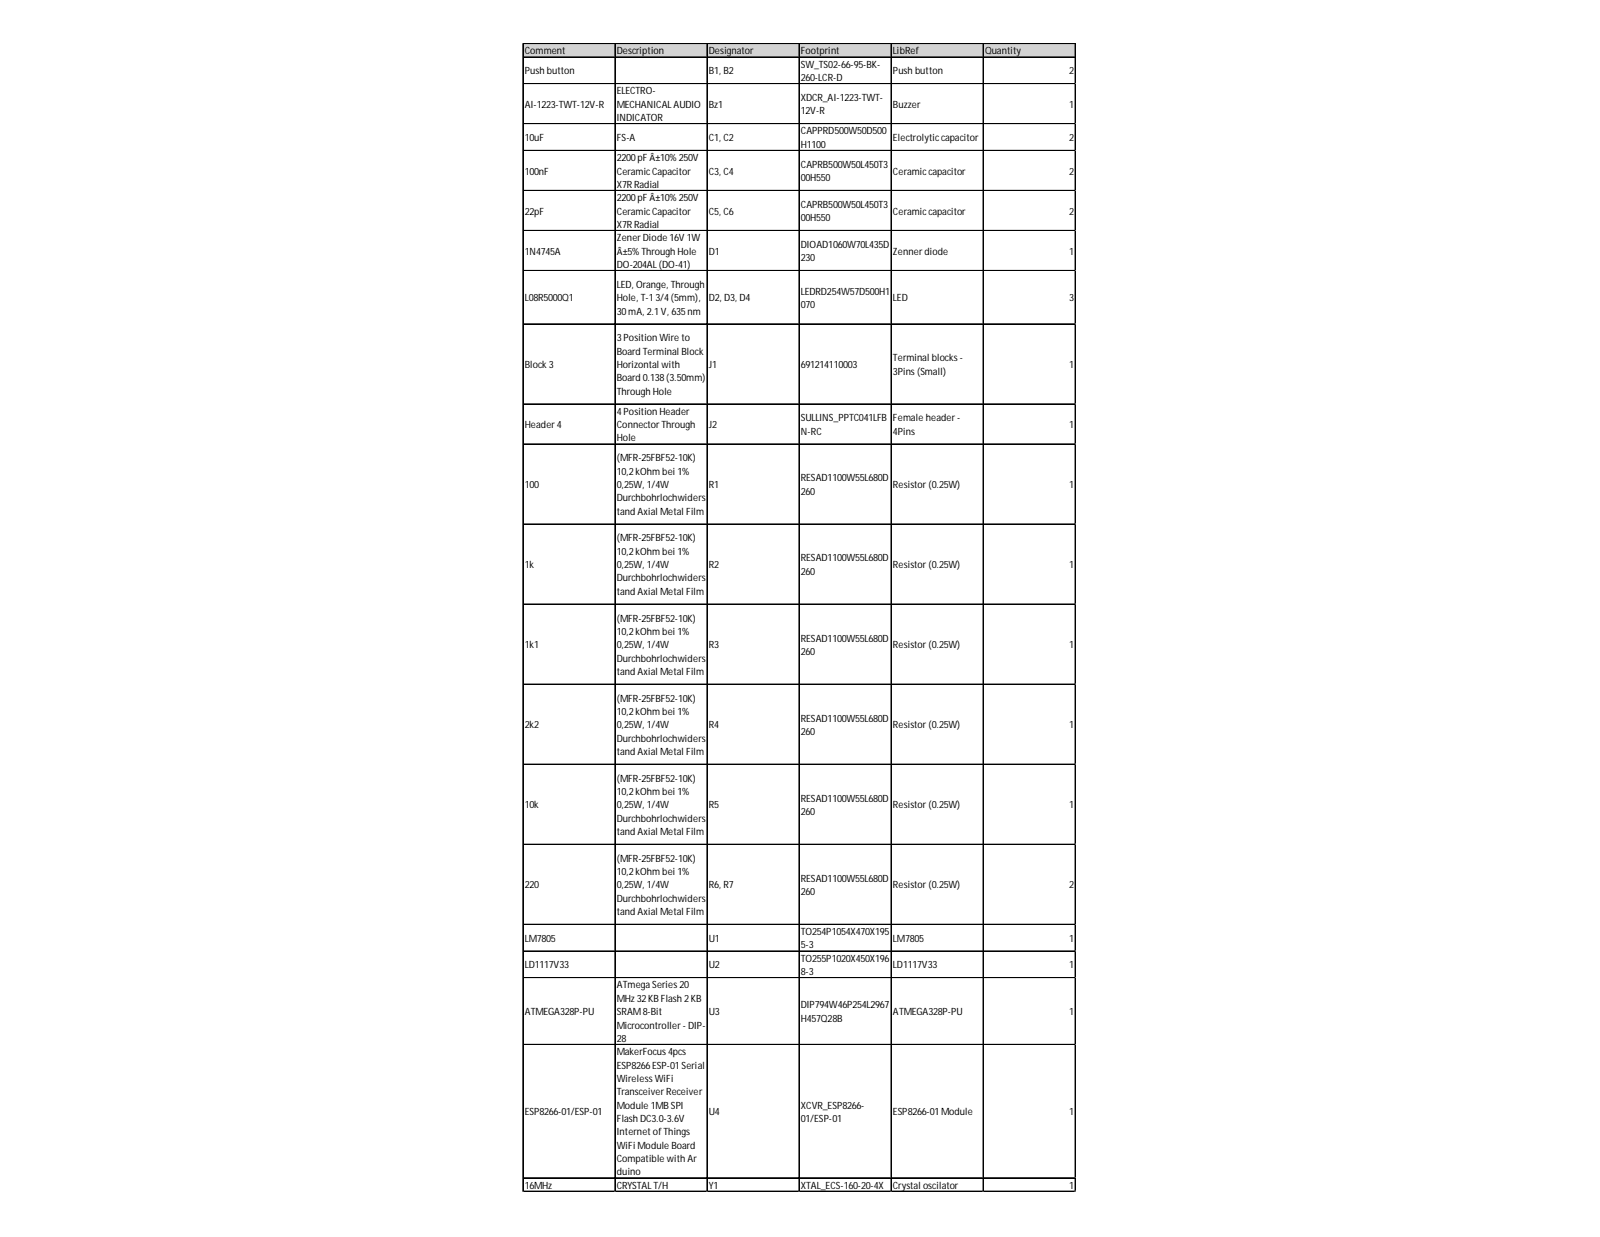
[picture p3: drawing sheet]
<svg xmlns="http://www.w3.org/2000/svg" width="279mm" height="216mm" viewBox="0 0 279 216" stroke-linecap="round" stroke-linejoin="round" font-family="sans-serif">
<defs><g id="words">
<g font-size="1.7">
<text x="91.6" y="9.5">Comment</text>
<text x="107.7" y="9.5">Description</text>
<text x="123.8" y="9.5">Designator</text>
<text x="139.9" y="9.5">Footprint</text>
<text x="139.9" y="11.8">SW_TS02-66-95-BK-</text>
<text x="155.9" y="9.5">LibRef</text>
<text x="172" y="9.5">Quantity</text>
<text x="91.6" y="13">Push button</text>
<text x="107.7" y="16.5">ELECTRO-</text>
<text x="123.8" y="13">B1, B2</text>
<text x="139.9" y="14.2">260-LCR-D</text>
<text x="139.9" y="17.7">XDCR_AI-1223-TWT-</text>
<text x="155.9" y="13">Push button</text>
<text x="186.7" y="13">2</text>
<text x="91.6" y="18.8">AI-1223-TWT-12V-R</text>
<text x="107.7" y="18.8">MECHANICAL AUDIO</text>
<text x="107.7" y="21.1">INDICATOR</text>
<text x="123.8" y="18.8">Bz1</text>
<text x="139.9" y="20">12V-R</text>
<text x="139.9" y="23.5">CAPPRD500W50D500</text>
<text x="155.9" y="18.8">Buzzer</text>
<text x="186.7" y="18.8">1</text>
<text x="91.6" y="24.6">10uF</text>
<text x="107.7" y="24.6">FS-A</text>
<text x="107.7" y="28.1">2200pF Â±10% 250V</text>
<text x="123.8" y="24.6">C1, C2</text>
<text x="139.9" y="25.8">H1100</text>
<text x="139.9" y="29.3">CAPRB500W50L450T3</text>
<text x="155.9" y="24.6">Electrolytic capacitor</text>
<text x="186.7" y="24.6">2</text>
<text x="91.6" y="30.5">100nF</text>
<text x="107.7" y="30.5">Ceramic Capacitor</text>
<text x="107.7" y="32.8">X7R Radial</text>
<text x="107.7" y="35.1">2200pF Â±10% 250V</text>
<text x="123.8" y="30.5">C3, C4</text>
<text x="139.9" y="31.6">00H550</text>
<text x="155.9" y="30.5">Ceramic capacitor</text>
<text x="186.7" y="30.5">2</text>
<text x="91.6" y="37.4">22pF</text>
<text x="107.7" y="37.4">Ceramic Capacitor</text>
<text x="107.7" y="39.8">X7R Radial</text>
<text x="123.8" y="37.4">C5, C6</text>
<text x="139.9" y="36.3">CAPRB500W50L450T3</text>
<text x="139.9" y="38.6">00H550</text>
<text x="155.9" y="37.4">Ceramic capacitor</text>
<text x="186.7" y="37.4">2</text>
<text x="91.6" y="44.4">1N4745A</text>
<text x="107.7" y="42.1">Zener Diode 16V 1W</text>
<text x="107.7" y="44.4">Â±5% Through Hole</text>
<text x="107.7" y="46.8">DO-204AL (DO-41)</text>
<text x="123.8" y="44.4">D1</text>
<text x="139.9" y="43.3">DIOAD1060W70L435D</text>
<text x="139.9" y="45.6">230</text>
<text x="155.9" y="44.4">Zenner diode</text>
<text x="186.7" y="44.4">1</text>
<text x="91.6" y="52.6">L08R5000Q1</text>
<text x="107.7" y="50.3">LED, Orange, Through</text>
<text x="107.7" y="52.6">Hole, T-13/4(5mm),</text>
<text x="123.8" y="52.6">D2, D3, D4</text>
<text x="139.9" y="51.4">LEDRD254W57D500H1</text>
<text x="139.9" y="53.7">070</text>
<text x="155.9" y="52.6">LED</text>
<text x="186.7" y="52.6">3</text>
<text x="107.7" y="54.9">30mA, 2.1V, 635nm</text>
<text x="107.7" y="59.6">3Position Wire to</text>
<text x="91.6" y="64.2">Block 3</text>
<text x="107.7" y="61.9">Board Terminal Block</text>
<text x="107.7" y="64.2">Horizontal with</text>
<text x="123.8" y="64.2">J1</text>
<text x="139.9" y="64.2">691214110003</text>
<text x="155.9" y="63.1">Terminal blocks -</text>
<text x="155.9" y="65.4">3Pins (Small)</text>
<text x="186.7" y="64.2">1</text>
<text x="107.7" y="66.6">Board 0.138(3.50mm)</text>
<text x="107.7" y="68.9">Through Hole</text>
<text x="91.6" y="74.7">Header 4</text>
<text x="107.7" y="72.4">4Position Header</text>
<text x="107.7" y="74.7">Connector Through</text>
<text x="107.7" y="77">Hole</text>
<text x="123.8" y="74.7">J2</text>
<text x="139.9" y="73.5">SULLINS_PPTC041LFB</text>
<text x="139.9" y="75.9">N-RC</text>
<text x="155.9" y="73.5">Female header -</text>
<text x="155.9" y="75.9">4Pins</text>
<text x="186.7" y="74.7">1</text>
<text x="107.7" y="80.5">(MFR-25FBF52-10K)</text>
<text x="107.7" y="82.9">10,2kOhm bei 1%</text>
<text x="91.6" y="85.2">100</text>
<text x="107.7" y="85.2">0,25W, 1/4W</text>
<text x="107.7" y="87.5">Durchbohrlochwiders</text>
<text x="107.7" y="89.8">tand Axial Metal Film</text>
<text x="123.8" y="85.2">R1</text>
<text x="139.9" y="84">RESAD1100W55L680D</text>
<text x="139.9" y="86.4">260</text>
<text x="155.9" y="85.2">Resistor (0.25W)</text>
<text x="186.7" y="85.2">1</text>
<text x="107.7" y="94.5">(MFR-25FBF52-10K)</text>
<text x="91.6" y="99.2">1k</text>
<text x="107.7" y="96.8">10,2kOhm bei 1%</text>
<text x="107.7" y="99.2">0,25W, 1/4W</text>
<text x="107.7" y="101.5">Durchbohrlochwiders</text>
<text x="123.8" y="99.2">R2</text>
<text x="139.9" y="98">RESAD1100W55L680D</text>
<text x="139.9" y="100.3">260</text>
<text x="155.9" y="99.2">Resistor (0.25W)</text>
<text x="186.7" y="99.2">1</text>
<text x="107.7" y="103.8">tand Axial Metal Film</text>
<text x="91.6" y="113.1">1k1</text>
<text x="107.7" y="108.5">(MFR-25FBF52-10K)</text>
<text x="107.7" y="110.8">10,2kOhm bei 1%</text>
<text x="107.7" y="113.1">0,25W, 1/4W</text>
<text x="123.8" y="113.1">R3</text>
<text x="139.9" y="112">RESAD1100W55L680D</text>
<text x="155.9" y="113.1">Resistor (0.25W)</text>
<text x="186.7" y="113.1">1</text>
<text x="107.7" y="115.5">Durchbohrlochwiders</text>
<text x="107.7" y="117.8">tand Axial Metal Film</text>
<text x="139.9" y="114.3">260</text>
<text x="107.7" y="122.5">(MFR-25FBF52-10K)</text>
<text x="107.7" y="124.8">10,2kOhm bei 1%</text>
<text x="139.9" y="125.9">RESAD1100W55L680D</text>
<text x="91.6" y="127.1">2k2</text>
<text x="107.7" y="127.1">0,25W, 1/4W</text>
<text x="107.7" y="129.4">Durchbohrlochwiders</text>
<text x="107.7" y="131.8">tand Axial Metal Film</text>
<text x="123.8" y="127.1">R4</text>
<text x="139.9" y="128.3">260</text>
<text x="155.9" y="127.1">Resistor (0.25W)</text>
<text x="186.7" y="127.1">1</text>
<text x="107.7" y="136.4">(MFR-25FBF52-10K)</text>
<text x="91.6" y="141.1">10k</text>
<text x="107.7" y="138.8">10,2kOhm bei 1%</text>
<text x="107.7" y="141.1">0,25W, 1/4W</text>
<text x="107.7" y="143.4">Durchbohrlochwiders</text>
<text x="123.8" y="141.1">R5</text>
<text x="139.9" y="139.9">RESAD1100W55L680D</text>
<text x="139.9" y="142.2">260</text>
<text x="155.9" y="141.1">Resistor (0.25W)</text>
<text x="186.7" y="141.1">1</text>
<text x="107.7" y="145.7">tand Axial Metal Film</text>
<text x="91.6" y="155.1">220</text>
<text x="107.7" y="150.4">(MFR-25FBF52-10K)</text>
<text x="107.7" y="152.7">10,2kOhm bei 1%</text>
<text x="107.7" y="155.1">0,25W, 1/4W</text>
<text x="123.8" y="155.1">R6, R7</text>
<text x="139.9" y="153.9">RESAD1100W55L680D</text>
<text x="155.9" y="155.1">Resistor (0.25W)</text>
<text x="186.7" y="155.1">2</text>
<text x="107.7" y="157.4">Durchbohrlochwiders</text>
<text x="107.7" y="159.7">tand Axial Metal Film</text>
<text x="139.9" y="156.2">260</text>
<text x="91.6" y="164.4">LM7805</text>
<text x="123.8" y="164.4">U1</text>
<text x="139.9" y="163.2">TO254P1054X470X195</text>
<text x="139.9" y="165.5">5-3</text>
<text x="139.9" y="167.9">TO255P1020X450X196</text>
<text x="155.9" y="164.4">LM7805</text>
<text x="186.7" y="164.4">1</text>
<text x="91.6" y="169">LD1117V33</text>
<text x="107.7" y="172.5">ATmega Series 20</text>
<text x="123.8" y="169">U2</text>
<text x="139.9" y="170.2">8-3</text>
<text x="155.9" y="169">LD1117V33</text>
<text x="186.7" y="169">1</text>
<text x="91.6" y="177.2">ATMEGA328P-PU</text>
<text x="107.7" y="174.9">MHz 32KB Flash 2KB</text>
<text x="107.7" y="177.2">SRAM8-Bit</text>
<text x="107.7" y="179.5">Microcontroller - DIP-</text>
<text x="123.8" y="177.2">U3</text>
<text x="139.9" y="176">DIP794W46P254L2967</text>
<text x="139.9" y="178.3">H457Q28B</text>
<text x="155.9" y="177.2">ATMEGA328P-PU</text>
<text x="186.7" y="177.2">1</text>
<text x="107.7" y="181.8">28</text>
<text x="107.7" y="184.2">MakerFocus 4pcs</text>
<text x="107.7" y="186.5">ESP8266ESP-01Serial</text>
<text x="107.7" y="188.8">Wireless WiFi</text>
<text x="107.7" y="191.2">Transceiver Receiver</text>
<text x="91.6" y="194.6">ESP8266-01/ESP-01</text>
<text x="107.7" y="193.5">Module 1MB SPI</text>
<text x="107.7" y="195.8">Flash DC3.0-3.6V</text>
<text x="123.8" y="194.6">U4</text>
<text x="139.9" y="193.5">XCVR_ESP8266-</text>
<text x="139.9" y="195.8">01/ESP-01</text>
<text x="155.9" y="194.6">ESP8266-01Module</text>
<text x="186.7" y="194.6">1</text>
<text x="107.7" y="198.1">Internet of Things</text>
<text x="107.7" y="200.5">WiFi Module Board</text>
<text x="107.7" y="202.8">Compatible with Ar</text>
<text x="91.6" y="207.5">16MHz</text>
<text x="107.7" y="205.1">duino</text>
<text x="107.7" y="207.5">CRYSTAL T/H</text>
<text x="123.8" y="207.5">Y1</text>
<text x="139.9" y="207.5">XTAL_ECS-160-20-4X</text>
<text x="155.9" y="207.5">Crystal oscilator</text>
<text x="186.7" y="207.5">1</text>
</g>
</g></defs>
<path d="M91.4 7.7h96.5v2.4h-96.5z" fill="#d3d3d3"/>
<g fill="none" stroke="#000" stroke-width=".17">
<path d="M91.3 7.6v200.4M91.4 7.6v200.4M91.4 7.6h96.5M91.4 7.7h96.5M91.4 9.9h96.5M91.4 10h96.5M91.4 14.6h96.5M91.4 14.7h96.5M107.4 7.7v200.3M123.4 7.7v200.3M123.5 7.7v200.3M139.5 7.7v200.3"/>
<path d="M139.6 7.7v200.3M155.6 7.7v200.3M171.7 7.7v200.3M187.7 7.7v200.3M187.8 7.7v200.3M91.4 21.6h96.5M91.4 26.2h96.5M91.4 26.3h96.5M91.4 33.2h96.5M91.4 33.3h96.5M91.4 40.2h96.5M91.4 40.3h96.5"/>
<path d="M91.4 47.2h96.5M91.4 47.3h96.5M91.4 56.5h96.5M91.4 56.6h96.5M91.4 70.5h96.5M91.4 77.5h96.5M91.4 91.4h96.5M91.4 91.5h96.5M91.4 105.4h96.5M91.4 105.5h96.5M91.4 119.4h96.5M91.4 119.5h96.5"/>
<path d="M91.4 133.4h96.5M91.4 147.3h96.5M91.4 147.4h96.5M91.4 161.3h96.5M91.4 161.4h96.5M91.4 166h96.5M91.4 170.6h96.5M91.4 170.7h96.5M91.4 182.3h96.5M91.4 205.6h96.5M91.4 207.9h96.5"/>
</g>
<path d="M91.3 208v.1" fill="none" stroke="#d4d4d4" stroke-width=".17"/>
<path d="M91.3 208l.1 .1z" fill="#d4d4d4"/>
<path d="M107.4 208v.1" fill="none" stroke="#d4d4d4" stroke-width=".17"/>
<path d="M107.4 208l.1 .1z" fill="#d4d4d4"/>
<path d="M123.4 208v.1" fill="none" stroke="#d4d4d4" stroke-width=".17"/>
<path d="M123.4 208l.2 .1z" fill="#d4d4d4"/>
<path d="M139.5 208v.1" fill="none" stroke="#d4d4d4" stroke-width=".17"/>
<path d="M139.5 208l.1 .1z" fill="#d4d4d4"/>
<path d="M155.6 208v.1" fill="none" stroke="#d4d4d4" stroke-width=".17"/>
<path d="M155.6 208l.1 .1z" fill="#d4d4d4"/>
<path d="M171.7 208v.1" fill="none" stroke="#d4d4d4" stroke-width=".17"/>
<path d="M171.7 208l.1 .1z" fill="#d4d4d4"/>
<path d="M187.7 208v.1" fill="none" stroke="#d4d4d4" stroke-width=".17"/>
<path d="M187.7 208l.2 .1z" fill="#d4d4d4"/>
<path d="M187.9 14.6h.1" fill="none" stroke="#d4d4d4" stroke-width=".17"/>
<path d="M187.9 14.6v.1z" fill="#d4d4d4"/>
<path d="M187.9 21.6h.1" fill="none" stroke="#d4d4d4" stroke-width=".17"/>
<path d="M187.9 21.6v.1z" fill="#d4d4d4"/>
<path d="M187.9 26.2h.1" fill="none" stroke="#d4d4d4" stroke-width=".17"/>
<path d="M187.9 26.2v.2z" fill="#d4d4d4"/>
<path d="M187.9 33.2h.1" fill="none" stroke="#d4d4d4" stroke-width=".17"/>
<path d="M187.9 33.2v.1z" fill="#d4d4d4"/>
<path d="M187.9 40.2h.1" fill="none" stroke="#d4d4d4" stroke-width=".17"/>
<path d="M187.9 40.2v.1z" fill="#d4d4d4"/>
<path d="M187.9 47.2h.1" fill="none" stroke="#d4d4d4" stroke-width=".17"/>
<path d="M187.9 47.2v.1z" fill="#d4d4d4"/>
<path d="M187.9 56.5h.1" fill="none" stroke="#d4d4d4" stroke-width=".17"/>
<path d="M187.9 56.5v.1z" fill="#d4d4d4"/>
<path d="M187.9 70.5h.1" fill="none" stroke="#d4d4d4" stroke-width=".17"/>
<path d="M187.9 70.5v.1z" fill="#d4d4d4"/>
<path d="M187.9 77.5h.1" fill="none" stroke="#d4d4d4" stroke-width=".17"/>
<path d="M187.9 77.5v.1z" fill="#d4d4d4"/>
<path d="M187.9 91.4h.1" fill="none" stroke="#d4d4d4" stroke-width=".17"/>
<path d="M187.9 91.4v.2z" fill="#d4d4d4"/>
<path d="M187.9 105.4h.1" fill="none" stroke="#d4d4d4" stroke-width=".17"/>
<path d="M187.9 105.4v.1z" fill="#d4d4d4"/>
<path d="M187.9 119.4h.1" fill="none" stroke="#d4d4d4" stroke-width=".17"/>
<path d="M187.9 119.4v.1z" fill="#d4d4d4"/>
<path d="M187.9 133.4h.1" fill="none" stroke="#d4d4d4" stroke-width=".17"/>
<path d="M187.9 133.4v.1z" fill="#d4d4d4"/>
<path d="M187.9 147.3h.1" fill="none" stroke="#d4d4d4" stroke-width=".17"/>
<path d="M187.9 147.3v.2z" fill="#d4d4d4"/>
<path d="M187.9 161.3h.1" fill="none" stroke="#d4d4d4" stroke-width=".17"/>
<path d="M187.9 161.3v.1z" fill="#d4d4d4"/>
<path d="M187.9 166h.1" fill="none" stroke="#d4d4d4" stroke-width=".17"/>
<path d="M187.9 166v.1z" fill="#d4d4d4"/>
<path d="M187.9 170.6h.1" fill="none" stroke="#d4d4d4" stroke-width=".17"/>
<path d="M187.9 170.6v.1z" fill="#d4d4d4"/>
<path d="M187.9 182.3h.1" fill="none" stroke="#d4d4d4" stroke-width=".17"/>
<path d="M187.9 182.3v.1z" fill="#d4d4d4"/>
<path d="M187.9 205.6h.1" fill="none" stroke="#d4d4d4" stroke-width=".17"/>
<path d="M187.9 205.6v.1z" fill="#d4d4d4"/>
<path d="M187.9 207.9h.1" fill="none" stroke="#d4d4d4" stroke-width=".17"/>
<path d="M187.9 207.9v.1z" fill="#d4d4d4"/>
<use href="#words"/>
</svg>
